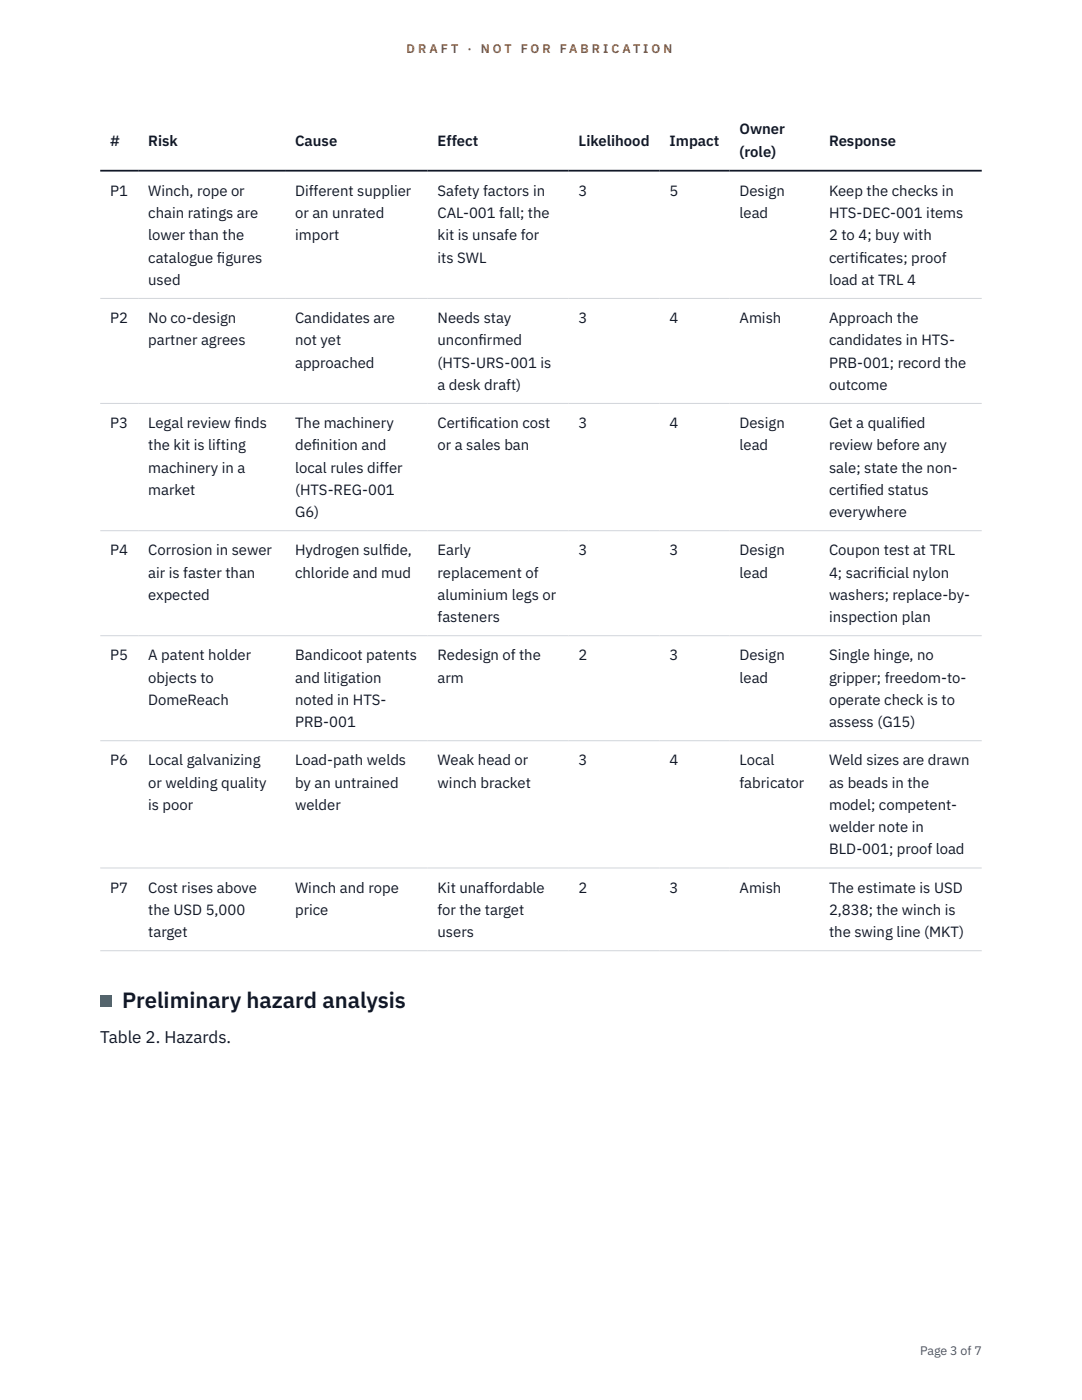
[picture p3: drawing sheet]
<svg xmlns="http://www.w3.org/2000/svg" width="216mm" height="279mm" viewBox="0 0 216 279" stroke-linecap="round" stroke-linejoin="round" font-family="sans-serif">
<defs><g id="words">
<text font-size="4.4" fill="#111827" x="24.4" y="201.2">Preliminary hazard analysis</text>
<text font-size="3.4" fill="#111827" x="20" y="208.1">Table 2. Hazards.</text>
<g font-size="3" fill="#111827">
<text x="22" y="29.1">#</text>
<text x="29.6" y="29.1">Risk</text>
<text x="58.9" y="29.1">Cause</text>
<text x="87.3" y="29.1">Effect</text>
<text x="115.5" y="29.1">Likelihood</text>
<text x="133.6" y="29.1">Impact</text>
<text x="147.6" y="26.8">Owner</text>
<text x="165.4" y="29.1">Response</text>
<text x="147.6" y="31.3">(role)</text>
<text x="22" y="39.1">P1</text>
<text x="29.6" y="39.1">Winch, rope or</text>
<text x="58.9" y="39.1">Different supplier</text>
<text x="87.3" y="39.1">Safety factors in</text>
<text x="115.5" y="39.1">3</text>
<text x="133.6" y="39.1">5</text>
<text x="147.6" y="39.1">Design</text>
<text x="165.4" y="39.1">Keep the checks in</text>
<text x="29.6" y="43.5">chain ratings are</text>
<text x="29.6" y="48">lower than the</text>
<text x="58.9" y="43.5">or an unrated</text>
<text x="58.9" y="48">import</text>
<text x="87.3" y="43.5">CAL-001 fall; the</text>
<text x="87.3" y="48">kit is unsafe for</text>
<text x="147.6" y="43.5">lead</text>
<text x="165.4" y="43.5">HTS-DEC-001 items</text>
<text x="165.4" y="48">2 to 4; buy with</text>
<text x="29.6" y="52.4">catalogue f</text>
<text x="43.3" y="52.4">igures</text>
<text x="87.3" y="52.4">its SWL</text>
<text x="165.4" y="52.4">certif</text>
<text x="171.4" y="52.4">icates; proof</text>
<text x="29.6" y="56.9">used</text>
<text x="165.4" y="56.9">load at TRL 4</text>
<text x="22" y="64.5">P2</text>
<text x="29.6" y="64.5">No co-design</text>
<text x="58.9" y="64.5">Candidates are</text>
<text x="87.3" y="64.5">Needs stay</text>
<text x="115.5" y="64.5">3</text>
<text x="133.6" y="64.5">4</text>
<text x="147.6" y="64.5">Amish</text>
<text x="165.4" y="64.5">Approach the</text>
<text x="29.6" y="68.9">partner agrees</text>
<text x="58.9" y="68.9">not yet</text>
<text x="87.3" y="68.9">unconf</text>
<text x="95.5" y="68.9">irmed</text>
<text x="165.4" y="68.9">candidates in HTS-</text>
<text x="58.9" y="73.4">approached</text>
<text x="87.3" y="73.4">(HTS-URS-001 is</text>
<text x="87.3" y="77.8">a desk draft)</text>
<text x="165.4" y="73.4">PRB-001; record the</text>
<text x="165.4" y="77.8">outcome</text>
<text x="22" y="85.4">P3</text>
<text x="29.6" y="85.4">Legal review f</text>
<text x="29.6" y="89.9">the kit is lifting</text>
<text x="46.8" y="85.4">inds</text>
<text x="58.9" y="85.4">The machinery</text>
<text x="58.9" y="89.9">def</text>
<text x="62.2" y="89.9">inition and</text>
<text x="87.3" y="85.4">Certif</text>
<text x="87.3" y="89.9">or a sales ban</text>
<text x="93.7" y="85.4">ication cost</text>
<text x="115.5" y="85.4">3</text>
<text x="133.6" y="85.4">4</text>
<text x="147.6" y="85.4">Design</text>
<text x="147.6" y="89.9">lead</text>
<text x="165.4" y="85.4">Get a qualif</text>
<text x="165.4" y="89.9">review before any</text>
<text x="179.7" y="85.4">ied</text>
<text x="29.6" y="94.3">machinery in a</text>
<text x="58.9" y="94.3">local rules differ</text>
<text x="165.4" y="94.3">sale; state the non-</text>
<text x="29.6" y="98.8">market</text>
<text x="58.9" y="98.8">(HTS-REG-001</text>
<text x="165.4" y="98.8">certif</text>
<text x="171.4" y="98.8">ied status</text>
<text x="58.9" y="103.2">G6)</text>
<text x="165.4" y="103.2">everywhere</text>
<text x="22" y="110.8">P4</text>
<text x="29.6" y="110.8">Corrosion in sewer</text>
<text x="58.9" y="110.8">Hydrogen sulf</text>
<text x="76.4" y="110.8">ide,</text>
<text x="87.3" y="110.8">Early</text>
<text x="115.5" y="110.8">3</text>
<text x="133.6" y="110.8">3</text>
<text x="147.6" y="110.8">Design</text>
<text x="165.4" y="110.8">Coupon test at TRL</text>
<text x="29.6" y="115.3">air is faster than</text>
<text x="29.6" y="119.7">expected</text>
<text x="58.9" y="115.3">chloride and mud</text>
<text x="87.3" y="115.3">replacement of</text>
<text x="87.3" y="119.7">aluminium legs or</text>
<text x="147.6" y="115.3">lead</text>
<text x="165.4" y="115.3">4; sacrif</text>
<text x="165.4" y="119.7">washers; replace-by-</text>
<text x="175.1" y="115.3">icial nylon</text>
<text x="87.3" y="124.2">fasteners</text>
<text x="165.4" y="124.2">inspection plan</text>
<text x="22" y="131.8">P5</text>
<text x="29.6" y="131.8">A patent holder</text>
<text x="58.9" y="131.8">Bandicoot patents</text>
<text x="87.3" y="131.8">Redesign of the</text>
<text x="115.5" y="131.8">2</text>
<text x="133.6" y="131.8">3</text>
<text x="147.6" y="131.8">Design</text>
<text x="165.4" y="131.8">Single hinge, no</text>
<text x="29.6" y="136.2">objects to</text>
<text x="58.9" y="136.2">and litigation</text>
<text x="87.3" y="136.2">arm</text>
<text x="147.6" y="136.2">lead</text>
<text x="165.4" y="136.2">gripper; freedom-to-</text>
<text x="29.6" y="140.7">DomeReach</text>
<text x="58.9" y="140.7">noted in HTS-</text>
<text x="165.4" y="140.7">operate check is to</text>
<text x="58.9" y="145.1">PRB-001</text>
<text x="165.4" y="145.1">assess (G15)</text>
<text x="22" y="152.7">P6</text>
<text x="29.6" y="152.7">Local galvanizing</text>
<text x="58.9" y="152.7">Load-path welds</text>
<text x="87.3" y="152.7">Weak head or</text>
<text x="115.5" y="152.7">3</text>
<text x="133.6" y="152.7">4</text>
<text x="147.6" y="152.7">Local</text>
<text x="165.4" y="152.7">Weld sizes are drawn</text>
<text x="29.6" y="157.2">or welding quality</text>
<text x="29.6" y="161.6">is poor</text>
<text x="58.9" y="157.2">by an untrained</text>
<text x="58.9" y="161.6">welder</text>
<text x="87.3" y="157.2">winch bracket</text>
<text x="147.6" y="157.2">fabricator</text>
<text x="165.4" y="157.2">as beads in the</text>
<text x="165.4" y="161.6">model; competent-</text>
<text x="165.4" y="166.1">welder note in</text>
<text x="165.4" y="170.5">BLD-001; proof load</text>
<text x="22" y="178.1">P7</text>
<text x="29.6" y="178.1">Cost rises above</text>
<text x="58.9" y="178.1">Winch and rope</text>
<text x="87.3" y="178.1">Kit unaffordable</text>
<text x="115.5" y="178.1">2</text>
<text x="133.6" y="178.1">3</text>
<text x="147.6" y="178.1">Amish</text>
<text x="165.4" y="178.1">The estimate is USD</text>
<text x="29.6" y="182.6">the USD 5,000</text>
<text x="58.9" y="182.6">price</text>
<text x="87.3" y="182.6">for the target</text>
<text x="165.4" y="182.6">2,838; the winch is</text>
<text x="29.6" y="187">target</text>
<text x="87.3" y="187">users</text>
<text x="165.4" y="187">the swing line (MKT)</text>
</g>
<g font-size="2.5" fill="#b45309">
<text x="81.1" y="10.5">D R A F T</text>
<text x="93.3" y="10.5">·</text>
<text x="95.9" y="10.5">N O T</text>
<text x="103.9" y="10.5">F O R</text>
<text x="111.7" y="10.5">F A B R I C A T I O N</text>
</g>
<text font-size="2.5" fill="#4b5563" x="183.6" y="270.3">Page 3 of 7</text>
</g></defs>
<path d="M20 59.6h175.9M20 80.5h175.9M20 105.9h175.9M20 126.9h175.9M20 147.8h175.9M20 173.2h175.9M20 189.7h175.9" fill="none" stroke="#d1d5db" stroke-width=".2"/>
<path d="M20 34.1h175.9" fill="none" stroke="#111827" stroke-width=".35"/>
<path d="M20 198.6h2.2v2.2h-2.2z" fill="#0f766e"/>
<use href="#words"/>
</svg>
